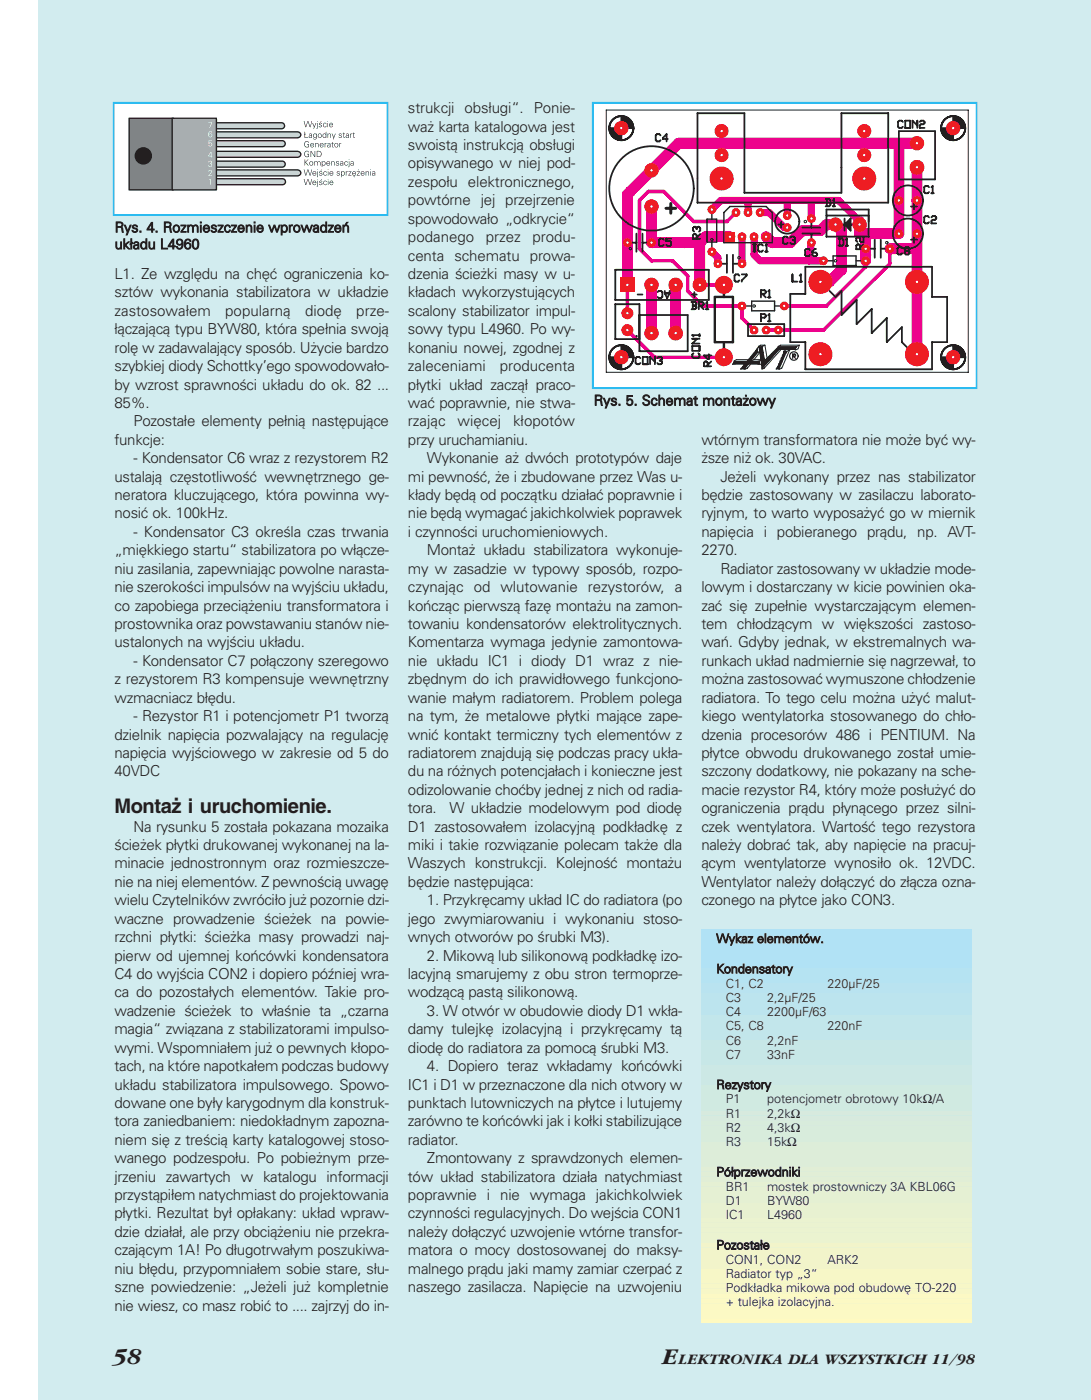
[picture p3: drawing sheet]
<svg xmlns="http://www.w3.org/2000/svg" width="230mm" height="295mm" viewBox="0 0 230 295" stroke-linecap="round" stroke-linejoin="round" font-family="sans-serif">
<defs><g id="words">
<g font-size="4.9" fill="#231f20">
<text x="24.1" y="287.3">58</text>
<text x="139.6" y="287.3">E</text>
</g>
<text font-size="4.2" fill="#231f20" x="24.1" y="171.3">Montaż i uruchomienie.</text>
<g font-size="3.2" fill="#231f20">
<text x="85.9" y="23.8">strukcji obsługi“. Ponie−</text>
<text x="85.9" y="27.7">waż karta katalogowa jest</text>
<text x="85.9" y="31.6">swoistą instrukcją obsługi</text>
<text x="85.9" y="35.5">opisywanego w niej pod−</text>
<text x="85.9" y="39.4">zespołu elektronicznego,</text>
<text x="85.9" y="43.3">powtórne jej przejrzenie</text>
<text x="85.9" y="47.1">spowodowało „odkrycie“</text>
<text x="85.9" y="51">podanego</text>
<text x="102.3" y="51">przez</text>
<text x="112.1" y="51">produ−</text>
<text x="24.1" y="58.8">L1. Ze względu na chęć ograniczenia ko−</text>
<text x="85.9" y="54.9">centa schematu prowa−</text>
<text x="85.9" y="58.8">dzenia ścieżki masy w u−</text>
<text x="24.1" y="62.7">sztów wykonania stabilizatora w układzie</text>
<text x="85.9" y="62.7">kładach wykorzystujących</text>
<text x="24.1" y="66.5">zastosowałem</text>
<text x="24.1" y="70.4">łączającą typu BYW80, która spełnia swoją</text>
<text x="47.4" y="66.5">popularną</text>
<text x="64.2" y="66.5">diodę</text>
<text x="75" y="66.5">prze−</text>
<text x="85.9" y="66.5">scalony stabilizator impul−</text>
<text x="85.9" y="70.4">sowy typu L4960. Po wy−</text>
<text x="24.1" y="74.3">rolę w zadawalający sposób. Użycie bardzo</text>
<text x="85.9" y="74.3">konaniu nowej, zgodnej z</text>
<text x="24.1" y="78.2">szybkiej diody Schottky’ego spowodowało−</text>
<text x="24.1" y="82.1">by wzrost sprawności układu do ok. 82 ...</text>
<text x="85.9" y="78.2">zaleceniami</text>
<text x="85.9" y="82.1">płytki układ zaczął praco−</text>
<text x="105.2" y="78.2">producenta</text>
<text x="24.1" y="85.9">85%.</text>
<text x="28.1" y="89.8">Pozostałe elementy pełnią następujące</text>
<text x="85.9" y="85.9">wać poprawnie, nie stwa−</text>
<text x="85.9" y="89.8">rzając</text>
<text x="96.3" y="89.8">więcej</text>
<text x="108" y="89.8">kłopotów</text>
<text x="24.1" y="93.7">funkcje:</text>
<text x="85.9" y="93.7">przy uruchamianiu.</text>
<text x="147.6" y="93.7">wtórnym transformatora nie może być wy−</text>
<text x="24.1" y="101.5">ustalają częstotliwość wewnętrznego ge−</text>
<text x="28.1" y="97.6">− Kondensator C6 wraz z rezystorem R2</text>
<text x="85.9" y="101.5">mi pewność, że i zbudowane przez Was u−</text>
<text x="89.9" y="97.6">Wykonanie aż dwóch prototypów daje</text>
<text x="147.6" y="97.6">ższe niż ok. 30VAC.</text>
<text x="151.6" y="101.5">Jeżeli wykonany przez nas stabilizator</text>
<text x="24.1" y="105.3">neratora kluczującego, która powinna wy−</text>
<text x="85.9" y="105.3">kłady będą od początku działać poprawnie i</text>
<text x="147.6" y="105.3">będzie zastosowany w zasilaczu laborato−</text>
<text x="24.1" y="109.2">nosić ok. 100kHz.</text>
<text x="28.1" y="113.1">− Kondensator C3 określa czas trwania</text>
<text x="85.9" y="109.2">nie będą wymagać jakichkolwiek poprawek</text>
<text x="85.9" y="113.1">i czynności uruchomieniowych.</text>
<text x="147.6" y="109.2">ryjnym, to warto wyposażyć go w miernik</text>
<text x="147.6" y="113.1">napięcia i pobieranego prądu, np. AVT−</text>
<text x="24.1" y="117">„miękkiego startu“ stabilizatora po włącze−</text>
<text x="89.9" y="117">Montaż układu stabilizatora wykonuje−</text>
<text x="147.6" y="117">2270.</text>
<text x="24.1" y="120.9">niu zasilania, zapewniając powolne narasta−</text>
<text x="24.1" y="124.7">nie szerokości impulsów na wyjściu układu,</text>
<text x="85.9" y="120.9">my w zasadzie w typowy sposób, rozpo−</text>
<text x="85.9" y="124.7">czynając od wlutowanie rezystorów, a</text>
<text x="147.6" y="124.7">lowym i dostarczany w kicie powinien oka−</text>
<text x="151.6" y="120.9">Radiator zastosowany w układzie mode−</text>
<text x="24.1" y="128.6">co zapobiega przeciążeniu transformatora i</text>
<text x="85.9" y="128.6">kończąc pierwszą fazę montażu na zamon−</text>
<text x="147.6" y="128.6">zać się zupełnie wystarczającym elemen−</text>
<text x="24.1" y="132.5">prostownika oraz powstawaniu stanów nie−</text>
<text x="24.1" y="136.4">ustalonych na wyjściu układu.</text>
<text x="85.9" y="132.5">towaniu kondensatorów elektrolitycznych.</text>
<text x="85.9" y="136.4">Komentarza wymaga jedynie zamontowa−</text>
<text x="147.6" y="132.5">tem chłodzącym w większości zastoso−</text>
<text x="147.6" y="136.4">wań. Gdyby jednak, w ekstremalnych wa−</text>
<text x="28.1" y="140.3">− Kondensator C7 połączony szeregowo</text>
<text x="85.9" y="140.3">nie układu IC1 i diody D1 wraz z nie−</text>
<text x="147.6" y="140.3">runkach układ nadmiernie się nagrzewał, to</text>
<text x="24.1" y="144.1">z rezystorem R3 kompensuje wewnętrzny</text>
<text x="24.1" y="148">wzmacniacz błędu.</text>
<text x="85.9" y="144.1">zbędnym do ich prawidłowego funkcjono−</text>
<text x="85.9" y="148">wanie małym radiatorem. Problem polega</text>
<text x="147.6" y="144.1">można zastosować wymuszone chłodzenie</text>
<text x="147.6" y="148">radiatora. To tego celu można użyć malut−</text>
<text x="24.1" y="155.8">dzielnik napięcia pozwalający na regulację</text>
<text x="28.1" y="151.9">− Rezystor R1 i potencjometr P1 tworzą</text>
<text x="85.9" y="151.9">na tym, że metalowe płytki mające zape−</text>
<text x="85.9" y="155.8">wnić kontakt termiczny tych elementów z</text>
<text x="147.6" y="151.9">kiego wentylatorka stosowanego do chło−</text>
<text x="147.6" y="155.8">dzenia procesorów 486 i PENTIUM. Na</text>
<text x="24.1" y="159.7">napięcia wyjściowego w zakresie od 5 do</text>
<text x="85.9" y="159.7">radiatorem znajdują się podczas pracy ukła−</text>
<text x="147.6" y="159.7">płytce obwodu drukowanego został umie−</text>
<text x="24.1" y="163.5">40VDC</text>
<text x="85.9" y="163.5">du na różnych potencjałach i konieczne jest</text>
<text x="85.9" y="167.4">odizolowanie choćby jednej z nich od radia−</text>
<text x="147.6" y="163.5">szczony dodatkowy, nie pokazany na sche−</text>
<text x="147.6" y="167.4">macie rezystor R4, który może posłużyć do</text>
<text x="85.9" y="171.3">tora.</text>
<text x="94.6" y="171.3">W układzie modelowym pod diodę</text>
<text x="147.6" y="171.3">ograniczenia prądu płynącego przez silni−</text>
<text x="24.1" y="179.1">ścieżek płytki drukowanej wykonanej na la−</text>
<text x="28.1" y="175.2">Na rysunku 5 została pokazana mozaika</text>
<text x="85.9" y="175.2">D1 zastosowałem izolacyjną podkładkę z</text>
<text x="85.9" y="179.1">miki i takie rozwiązanie polecam także dla</text>
<text x="147.6" y="175.2">czek wentylatora. Wartość tego rezystora</text>
<text x="147.6" y="179.1">należy dobrać tak, aby napięcie na pracuj−</text>
<text x="24.1" y="183">minacie jednostronnym oraz rozmieszcze−</text>
<text x="85.9" y="182.9">Waszych konstrukcji. Kolejność montażu</text>
<text x="147.6" y="182.9">ącym wentylatorze wynosiło ok. 12VDC.</text>
<text x="24.1" y="186.8">nie na niej elementów. Z pewnością uwagę</text>
<text x="24.1" y="190.7">wielu Czytelników zwróciło już pozornie dzi−</text>
<text x="85.9" y="186.8">będzie następująca:</text>
<text x="89.9" y="190.7">1. Przykręcamy układ IC do radiatora (po</text>
<text x="147.6" y="186.8">Wentylator należy dołączyć do złącza ozna−</text>
<text x="147.6" y="190.7">czonego na płytce jako CON3.</text>
<text x="24.1" y="194.6">waczne prowadzenie ścieżek na powie−</text>
<text x="85.9" y="194.6">jego zwymiarowaniu i wykonaniu stoso−</text>
<text x="24.1" y="198.5">rzchni płytki: ścieżka masy prowadzi naj−</text>
<text x="24.1" y="202.4">pierw od ujemnej końcówki kondensatora</text>
<text x="85.9" y="198.5">wnych otworów po śrubki M3).</text>
<text x="89.9" y="202.4">2. Mikową lub silikonową podkładkę izo−</text>
<text x="24.1" y="206.2">C4 do wyjścia CON2 i dopiero później wra−</text>
<text x="85.9" y="206.2">lacyjną smarujemy z obu stron termoprze−</text>
<text x="24.1" y="210.1">ca do pozostałych elementów. Takie pro−</text>
<text x="24.1" y="214">wadzenie ścieżek to właśnie ta „czarna</text>
<text x="85.9" y="210.1">wodzącą pastą silikonową.</text>
<text x="89.9" y="214">3. W otwór w obudowie diody D1 wkła−</text>
<text x="24.1" y="217.9">magia“ związana z stabilizatorami impulso−</text>
<text x="24.1" y="221.8">wymi. Wspomniałem już o pewnych kłopo−</text>
<text x="85.9" y="217.9">damy tulejkę izolacyjną i przykręcamy tą</text>
<text x="85.9" y="221.8">diodę do radiatora za pomocą śrubki M3.</text>
<text x="24.1" y="225.6">tach, na które napotkałem podczas budowy</text>
<text x="89.9" y="225.6">4. Dopiero teraz wkładamy końcówki</text>
<text x="24.1" y="229.5">układu stabilizatora impulsowego. Spowo−</text>
<text x="24.1" y="233.4">dowane one były karygodnym dla konstruk−</text>
<text x="85.9" y="229.5">IC1 i D1 w przeznaczone dla nich otwory w</text>
<text x="85.9" y="233.4">punktach lutowniczych na płytce i lutujemy</text>
<text x="24.1" y="237.3">tora zaniedbaniem: niedokładnym zapozna−</text>
<text x="85.9" y="237.3">zarówno te końcówki jak i kołki stabilizujące</text>
<text x="24.1" y="241.2">niem się z treścią karty katalogowej stoso−</text>
<text x="24.1" y="245">wanego podzespołu. Po pobieżnym prze−</text>
<text x="85.9" y="241.2">radiator.</text>
<text x="89.9" y="245">Zmontowany z sprawdzonych elemen−</text>
<text x="24.1" y="248.9">jrzeniu zawartych w katalogu informacji</text>
<text x="85.9" y="248.9">tów układ stabilizatora działa natychmiast</text>
<text x="24.1" y="252.8">przystąpiłem natychmiast do projektowania</text>
<text x="24.1" y="256.7">płytki. Rezultat był opłakany: układ wpraw−</text>
<text x="85.9" y="252.8">poprawnie i nie wymaga jakichkolwiek</text>
<text x="85.9" y="256.7">czynności regulacyjnych. Do wejścia CON1</text>
<text x="24.1" y="260.6">dzie działał, ale przy obciążeniu nie przekra−</text>
<text x="85.9" y="260.6">należy dołączyć uzwojenie wtórne transfor−</text>
<text x="24.1" y="264.4">czającym 1A! Po długotrwałym poszukiwa−</text>
<text x="24.1" y="268.3">niu błędu, przypomniałem sobie stare, słu−</text>
<text x="85.9" y="264.4">matora o mocy dostosowanej do maksy−</text>
<text x="85.9" y="268.3">malnego prądu jaki mamy zamiar czerpać z</text>
<text x="24.1" y="272.2">szne powiedzenie: „Jeżeli już kompletnie</text>
<text x="85.9" y="272.2">naszego zasilacza. Napięcie na uzwojeniu</text>
<text x="24.1" y="276.1">nie wiesz, co masz robić to .... zajrzyj do in−</text>
<text x="143" y="287.3">LEKTRONIKA DLA WSZYSTKICH 11/98</text>
</g>
<g font-size="3" fill="#231f20">
<text x="24.2" y="52.5">układu L4960</text>
<text x="24.2" y="48.9">Rys. 4. Rozmieszczenie wprowadzeń</text>
<text x="125" y="85.4">Rys. 5. Schemat montażowy</text>
</g>
<g font-size="2.6" fill="#231f20">
<text x="150.8" y="198.6">Wykaz elementów.</text>
<text x="150.8" y="205">Kondensatory</text>
<text x="152.8" y="208.1">C1, C2</text>
<text x="174.2" y="208.1">220µF/25</text>
<text x="152.8" y="211.1">C3</text>
<text x="152.8" y="214.1">C4</text>
<text x="161.5" y="211.1">2,2µF/25</text>
<text x="161.5" y="214.1">2200µF/63</text>
<text x="152.8" y="217">C5, C8</text>
<text x="152.8" y="220">C6</text>
<text x="161.5" y="220">2,2nF</text>
<text x="174.2" y="217">220nF</text>
<text x="152.8" y="223">C7</text>
<text x="161.5" y="223">33nF</text>
<text x="150.8" y="229.4">Rezystory</text>
<text x="152.8" y="232.4">P1</text>
<text x="161.5" y="232.4">potencjometr obrotowy 10kΩ/A</text>
<text x="152.8" y="235.4">R1</text>
<text x="152.8" y="238.4">R2</text>
<text x="161.5" y="235.4">2,2kΩ</text>
<text x="161.5" y="238.4">4,3kΩ</text>
<text x="152.8" y="241.4">R3</text>
<text x="161.5" y="241.4">15kΩ</text>
<text x="150.8" y="247.8">Półprzewodniki</text>
<text x="152.8" y="250.8">BR1</text>
<text x="161.5" y="250.8">mostek prostowniczy 3A KBL06G</text>
<text x="152.8" y="253.8">D1</text>
<text x="152.8" y="256.8">IC1</text>
<text x="161.5" y="256.8">L4960</text>
<text x="161.5" y="253.8">BYW80</text>
<text x="150.8" y="263.2">Pozostałe</text>
<text x="152.8" y="266.2">CON1, CON2</text>
<text x="152.8" y="269.2">Radiator typ „3“</text>
<text x="174.2" y="266.2">ARK2</text>
<text x="152.8" y="272.2">Podkładka mikowa pod obudowę TO−220</text>
<text x="152.8" y="275.2">+ tulejka izolacyjna.</text>
</g>
</g></defs>
<path d="M8.1 -.1h221.6v295.1h-221.6z" fill-rule="evenodd" fill="#d2ecef"/>
<path d="M24.1 21.8h57.3v23.3h-57.3z" fill-rule="evenodd" fill="#fff"/>
<g fill="#d1d2d4" stroke="#231f20" stroke-width=".29">
<path d="M45 26l.5-.1h13.8a.63 .63 0 0 1 .6 .6 .63 .63 0 0 1-.6 .6h-13.8a.63 .63 0 0 1-.6-.4 .63 .63 0 0 1 .1-.7z" fill-rule="evenodd"/>
<path d="M45.1 29.8l.5-.2h13.8a.63 .63 0 0 1 .6 .7 .63 .63 0 0 1-.6 .6h-13.8a.63 .63 0 0 1-.6-.4 .63 .63 0 0 1 .1-.7z" fill-rule="evenodd"/>
<path d="M45.1 34.1l.5-.2h13.8a.63 .63 0 0 1 .6 .7 .63 .63 0 0 1-.6 .6h-13.8a.63 .63 0 0 1-.6-.4 .63 .63 0 0 1 .1-.7z" fill-rule="evenodd"/>
<path d="M45.2 37.8l.4-.1h13.9a.63 .63 0 0 1 .6 .6 .63 .63 0 0 1-.6 .6h-13.9a.63 .63 0 0 1-.5-.4 .63 .63 0 0 1 .1-.7z" fill-rule="evenodd"/>
<path d="M45.2 36l.5-.2h16.9a.64 .64 0 0 1 .7 .6 .64 .64 0 0 1-.7 .7h-16.9a.63 .63 0 0 1-.7-.4 .63 .63 0 0 1 .2-.7z" fill-rule="evenodd"/>
<path d="M45.2 32.1l.5-.2h16.9a.64 .64 0 0 1 .7 .6 .64 .64 0 0 1-.7 .6h-16.9a.63 .63 0 0 1-.7-.3 .63 .63 0 0 1 .2-.7z" fill-rule="evenodd"/>
<path d="M45.2 28l.5-.2h16.9a.64 .64 0 0 1 .7 .6 .64 .64 0 0 1-.7 .6h-16.9a.63 .63 0 0 1-.7-.3 .63 .63 0 0 1 .2-.7z" fill-rule="evenodd"/>
</g>
<path d="M27.2 24.9h9.3v15.1h-9.3z" fill-rule="evenodd" fill="#808285" stroke="#231f20" stroke-width=".29"/>
<path d="M36.2 24.9h9.4v15.1h-9.4z" fill-rule="evenodd" fill="#a8a9ad" stroke="#231f20" stroke-width=".29"/>
<circle cx="30.2" cy="32.8" r="1.69" fill="#231f20" stroke="#231f20" stroke-width=".29"/>
<g fill="#231f20">
<path d="M63.9 37.7h.2l.3 1.2 .4-1.2h.1l.4 1.2 .4-1.2-.3 1.3h-.2l-.4-1.2-.4 1.2h-.1z" fill-rule="evenodd"/>
<path d="M66 38.3l.3-.1 .2 .3h-.6zM66 38.1a.46 .46 0 0 0-.2 .6 .46 .46 0 0 0 .7 .2l.1-.2-.4 .2-.3-.2v-.1h.7l-.2-.5z" fill-rule="evenodd"/>
<path d="M66.8 37.7l.1 .1zM66.8 38.1v1l-.1 .2 .2-.2v-1z" fill-rule="evenodd"/>
<path d="M67.2 38.2v.2l.6 .3-.3 .2-.3-.2v.2l.5 .1 .2-.3-.1-.1-.5-.3 .2-.1 .4 .1-.1-.1-.3-.1zM67.6 37.7l-.1 .3 .3-.3z" fill-rule="evenodd"/>
<path d="M68.3 38.1a.35 .35 0 0 1 .5 .3 .34 .34 0 0 0-.4-.2 .34 .34 0 0 0-.2 .5 .34 .34 0 0 0 .4 .2l.2-.2a.34 .34 0 0 1-.5 .3 .54 .54 0 0 1 0-.9z" fill-rule="evenodd"/>
<path d="M69 37.7l.1 .1zM69 38.1v.9h.1v-.9z" fill-rule="evenodd"/>
<path d="M69.5 38.3l.4-.1 .2 .3h-.6zM69.6 38.1a.46 .46 0 0 0-.2 .6 .46 .46 0 0 0 .7 .2l.1-.2-.4 .2-.3-.2v-.1h.7l-.2-.5z" fill-rule="evenodd"/>
<path d="M63.9 35.7h.2l.3 1.2 .4-1.2h.1l.4 1.2 .4-1.2-.3 1.3h-.2l-.4-1.2-.4 1.2h-.1z" fill-rule="evenodd"/>
<path d="M66 36.3l.3-.1 .2 .3h-.6zM66 36.1a.46 .46 0 0 0-.2 .7 .46 .46 0 0 0 .7 .1l.1-.2-.4 .2-.3-.2v-.1h.7l-.2-.5z" fill-rule="evenodd"/>
<path d="M66.8 35.7l.1 .1zM66.8 36.1v1l-.1 .2 .2-.2v-1z" fill-rule="evenodd"/>
<path d="M67.2 36.2v.2l.6 .3-.3 .2-.3-.2v.2l.5 .1 .2-.3-.1-.1-.5-.3 .2-.1 .4 .1-.1-.1-.3-.1zM67.6 35.7l-.1 .3 .3-.3z" fill-rule="evenodd"/>
<path d="M68.3 36.1a.35 .35 0 0 1 .5 .3 .34 .34 0 0 0-.4-.2 .34 .34 0 0 0-.2 .5 .34 .34 0 0 0 .4 .2l.2-.2a.34 .34 0 0 1-.5 .3 .54 .54 0 0 1 0-.9z" fill-rule="evenodd"/>
<path d="M69 35.7l.1 .1zM69 36.1v.9h.1v-.9z" fill-rule="evenodd"/>
<path d="M69.5 36.3l.4-.1 .2 .3h-.6zM69.6 36.1a.46 .46 0 0 0-.2 .7 .46 .46 0 0 0 .7 .1l.1-.2-.4 .2-.3-.2v-.1h.7l-.2-.5z" fill-rule="evenodd"/>
<path d="M70.9 36.2l.3-.1 .3 .1v.1l-.3-.1-.2 .1 .5 .3 .1 .1-.2 .3-.5-.1-.1-.2 .4 .2 .2-.2-.5-.3z" fill-rule="evenodd"/>
<path d="M71.8 36.1v1.2h.1v-.5l.1 .2a.44 .44 0 0 0 .6-.5 .44 .44 0 0 0-.6-.4l-.1 .1zM72 36.2a.34 .34 0 0 1 .5 .3 .34 .34 0 0 1-.5 .4l-.1-.4z" fill-rule="evenodd"/>
<path d="M72.8 36.1l.1 .1 .3-.1-.3 .2v.7h-.1z" fill-rule="evenodd"/>
<path d="M73.3 36.1h.7l-.5 .8 .5 .1h-.7l.5-.8z" fill-rule="evenodd"/>
<path d="M74.3 36.3l.4-.1 .1 .3h-.5zM74.3 36.1a.5 .5 0 0 0-.2 .5 .5 .5 0 0 0 .5 .4l-.1 .3h.3l-.2-.2 .3-.4-.3 .2-.4-.3h.7v-.3l-.1-.2z" fill-rule="evenodd"/>
<path d="M75.1 36.1l.5 .1-.5 .8h.7l-.6-.1 .6-.8zM75.4 35.7l.1 .1z" fill-rule="evenodd"/>
<path d="M76.1 36.3l.4-.1 .1 .3h-.6zM76.1 36.1a.46 .46 0 0 0-.1 .7 .46 .46 0 0 0 .6 .1l.1-.2-.4 .2-.2-.2-.1-.1h.7l-.1-.5z" fill-rule="evenodd"/>
<path d="M77 36.1l.1 .1a.32 .32 0 0 1 .5 0l.1 .8h-.1l-.1-.8h-.2l-.2 .1v.7h-.1z" fill-rule="evenodd"/>
<path d="M78 35.7l.1 .1zM78 36.1v.9h.1v-.9z" fill-rule="evenodd"/>
<path d="M78.4 36.2l-.1 .1 .4-.1 .2 .2-.4 .1-.2 .2a.31 .31 0 0 0 .2 .3 .31 .31 0 0 0 .4-.1l.1 .1-.1-.8-.2-.1zM78.5 36.6l.4-.1-.1 .4h-.2l-.2-.2z" fill-rule="evenodd"/>
<path d="M64.1 33.6h.1v.6l.8-.6-.6 .6 .6 .7-.8-.7v.7h-.1z" fill-rule="evenodd"/>
<path d="M65.1 34.5a.45 .45 0 0 0 .9 0 .45 .45 0 0 0-.9 0zM65.2 34.4a.35 .35 0 0 1 .7 0 .35 .35 0 0 1-.7 0z" fill-rule="evenodd"/>
<path d="M66.1 34l.2 .1 .3-.1 .2 .2 .2-.2h.3l.2 .9h-.1l-.1-.7-.2-.2-.2 .2v.7l-.2-.8-.2-.1-.2 .2-.1 .7z" fill-rule="evenodd"/>
<path d="M67.7 34v1.2h.1v-.5l.2 .2a.44 .44 0 0 0 .5-.5 .44 .44 0 0 0-.5-.4l-.2 .1zM68 34.1a.34 .34 0 0 1 .4 .3 .34 .34 0 0 1-.4 .4l-.2-.4z" fill-rule="evenodd"/>
<path d="M68.9 34.2l.3-.1 .2 .3h-.6zM68.9 34a.46 .46 0 0 0-.1 .6 .46 .46 0 0 0 .6 .2l.1-.2-.4 .2-.3-.2v-.1h.7l-.2-.5z" fill-rule="evenodd"/>
<path d="M69.7 34l.2 .1a.32 .32 0 0 1 .5 0l.1 .8h-.2v-.8l-.2-.1-.2 .2v.7h-.2z" fill-rule="evenodd"/>
<path d="M70.8 34.1l.2-.1 .3 .1 .1 .1-.4-.2-.2 .2 .5 .2 .1 .2-.2 .3-.4-.1-.1-.2 .3 .2 .3-.2-.5-.3z" fill-rule="evenodd"/>
<path d="M71.7 34l-.1 .2 .3-.2 .3 .3-.5 .1-.1 .2a.31 .31 0 0 0 .2 .3 .31 .31 0 0 0 .4-.2l.1 .2-.1-.8-.2-.1zM71.8 34.5l.4-.1-.1 .3-.2 .1-.2-.2z" fill-rule="evenodd"/>
<path d="M72.7 34a.35 .35 0 0 1 .5 .3 .34 .34 0 0 0-.4-.2 .34 .34 0 0 0-.2 .5 .34 .34 0 0 0 .4 .2l.2-.2a.34 .34 0 0 1-.5 .3 .54 .54 0 0 1 0-.9z" fill-rule="evenodd"/>
<path d="M73.4 33.6l.1 .1zM73.4 34v1l-.1 .2 .2-.2v-1z" fill-rule="evenodd"/>
<path d="M73.9 34l-.1 .2 .3-.2 .2 .3-.4 .1-.1 .2a.31 .31 0 0 0 .2 .3 .31 .31 0 0 0 .3-.2l.2 .2-.1-.8-.3-.1zM73.9 34.5l.4-.1-.1 .3-.1 .1-.2-.2z" fill-rule="evenodd"/>
<path d="M64.2 32a.49 .49 0 0 1 .4-.2 .49 .49 0 0 1 .4 .3l-.4-.2a.57 .57 0 0 0-.4 .7 .57 .57 0 0 0 .7 .3v-.4l-.3-.1h.5v.6a.69 .69 0 0 1-.9-.1 .69 .69 0 0 1 0-.9z" fill-rule="evenodd"/>
<path d="M65.4 31.8h.1l.7 1.1v-1.1h.1v1.3h-.1l-.7-1.1v1.1h-.1z" fill-rule="evenodd"/>
<path d="M66.7 31.8v1.3a.71 .71 0 0 0 1-.7 .71 .71 0 0 0-1-.6zM66.8 31.9a.57 .57 0 0 1 .8 .5 .57 .57 0 0 1-.8 .6z" fill-rule="evenodd"/>
<path d="M64.2 30a.49 .49 0 0 1 .4-.3 .49 .49 0 0 1 .4 .4l-.4-.3a.57 .57 0 0 0-.4 .7 .57 .57 0 0 0 .7 .4v-.4l-.3-.1h.5v.6a.69 .69 0 0 1-.9-.1 .69 .69 0 0 1 0-.9z" fill-rule="evenodd"/>
<path d="M65.5 30.3l.4-.1 .1 .3h-.6zM65.5 30.2a.46 .46 0 0 0-.1 .6 .46 .46 0 0 0 .6 .1l.1-.2-.4 .3-.2-.2-.1-.2h.7l-.1-.4z" fill-rule="evenodd"/>
<path d="M66.3 30.1l.2 .2a.32 .32 0 0 1 .5 0l.1 .7h-.1l-.1-.7-.2-.1-.2 .2v.6h-.1z" fill-rule="evenodd"/>
<path d="M67.5 30.3l.3-.1 .2 .3h-.6zM67.5 30.2a.46 .46 0 0 0-.1 .6 .46 .46 0 0 0 .6 .1l.1-.2-.4 .3-.3-.2v-.2h.7l-.1-.4z" fill-rule="evenodd"/>
<path d="M68.3 30.1l.2 .2 .3-.2-.3 .2v.7h-.1z" fill-rule="evenodd"/>
<path d="M69 30.2l-.1 .2 .4-.2 .2 .3h-.4l-.2 .3a.31 .31 0 0 0 .2 .3 .31 .31 0 0 0 .4-.2l.1 .1-.1-.8-.2-.1zM69.1 30.6h.4l-.1 .3-.2 .1-.2-.2z" fill-rule="evenodd"/>
<path d="M69.9 29.9l.3 .2-.2 .1v.6l.3 .2-.4-.1v-.7h-.2z" fill-rule="evenodd"/>
<path d="M70.4 30.6a.45 .45 0 0 0 .9 0 .45 .45 0 0 0-.9 0zM70.5 30.6a.35 .35 0 0 1 .7 0 .35 .35 0 0 1-.7 0z" fill-rule="evenodd"/>
<path d="M71.4 30.1l.1 .2 .4-.2-.3 .2-.1 .7h-.1z" fill-rule="evenodd"/>
<path d="M64.1 27.7h.1v.5l.2-.1-.2 .2v.6h.7v.1h-.8v-.6h-.1l.1-.1z" fill-rule="evenodd"/>
<path d="M65.1 28.2l-.1 .2 .4-.2 .2 .3h-.4l-.2 .3a.31 .31 0 0 0 .2 .3 .31 .31 0 0 0 .4-.2l.1 .1-.1-.8-.2-.1zM65.2 28.7l.4-.1-.1 .3-.2 .1-.2-.2z" fill-rule="evenodd"/>
<path d="M66 28.2l-.1 .2a.43 .43 0 0 0 .1 .5 .43 .43 0 0 0 .5 .1l.1-.1a.35 .35 0 0 1-.2 .4 .35 .35 0 0 1-.5-.2l.4 .3 .2-.1 .2-.3v-.9l-.1 .2-.3-.2zM66 28.6a.32 .32 0 0 1 .6 0 .32 .32 0 0 1-.6 0z" fill-rule="evenodd"/>
<path d="M66.9 28.6a.45 .45 0 0 0 .9 0 .45 .45 0 0 0-.9 0zM67 28.6a.35 .35 0 0 1 .7 0 .35 .35 0 0 1-.7 0z" fill-rule="evenodd"/>
<path d="M68 28.3l-.1 .3 .2 .4 .2 .1 .3-.2 .1 .1v-1.3h-.1v.6l-.3-.2zM68.1 28.3a.34 .34 0 0 1 .5 .3 .34 .34 0 0 1-.5 .3l-.1-.3z" fill-rule="evenodd"/>
<path d="M68.9 28.1l.2 .2a.32 .32 0 0 1 .5 0l.1 .7h-.1l-.1-.7-.2-.1-.2 .2v.6h-.1z" fill-rule="evenodd"/>
<path d="M69.8 28.1h.2l.3 .8 .4-.8-.5 1.3h-.1l.1-.4z" fill-rule="evenodd"/>
<path d="M71.3 28.2l.3-.1 .3 .1 .1 .2-.4-.2-.2 .1 .5 .3 .1 .2-.2 .2h-.5v-.2l.3 .2 .3-.2-.5-.3z" fill-rule="evenodd"/>
<path d="M72.3 28l.3 .1-.2 .1v.6l.2 .3-.3-.2v-.7h-.2z" fill-rule="evenodd"/>
<path d="M72.9 28.2l-.1 .2 .3-.2 .2 .3h-.4l-.1 .3a.31 .31 0 0 0 .2 .3 .31 .31 0 0 0 .3-.2l.2 .1-.1-.8-.3-.1zM72.9 28.7l.4-.1v.3l-.2 .1-.2-.2z" fill-rule="evenodd"/>
<path d="M73.7 28.1l.1 .2 .3-.2-.2 .3-.1 .6h-.1z" fill-rule="evenodd"/>
<path d="M74.4 28l.3 .1-.2 .1v.6l.2 .3-.3-.2v-.7h-.2z" fill-rule="evenodd"/>
<path d="M63.9 25.5h.2l.3 1.2 .4-1.2h.1l.4 1.2 .4-1.2-.3 1.3h-.2l-.4-1.2-.4 1.2h-.1z" fill-rule="evenodd"/>
<path d="M65.7 25.9h.2l.3 .7 .4-.7-.5 1.2h-.1l.1-.3z" fill-rule="evenodd"/>
<path d="M66.7 25.5l.2 .1zM66.8 25.9v1l-.2 .2 .3-.2v-1z" fill-rule="evenodd"/>
<path d="M67.2 26v.2l.5 .3-.3 .2-.3-.2 .1 .2 .4 .1 .2-.3-.1-.1-.5-.3 .2-.1 .4 .1-.1-.1-.3-.1zM67.6 25.5l-.2 .3 .3-.3z" fill-rule="evenodd"/>
<path d="M68.2 25.9a.35 .35 0 0 1 .5 .3 .34 .34 0 0 0-.4-.2 .34 .34 0 0 0-.2 .5 .34 .34 0 0 0 .4 .2l.2-.2a.34 .34 0 0 1-.5 .3 .54 .54 0 0 1 0-.9z" fill-rule="evenodd"/>
<path d="M68.9 25.5l.2 .1zM68.9 25.9v.9h.2v-.9z" fill-rule="evenodd"/>
<path d="M69.5 26.1l.3-.1 .2 .3h-.6zM69.5 25.9a.46 .46 0 0 0-.1 .7 .46 .46 0 0 0 .6 .1l.1-.2-.4 .2-.3-.2v-.1h.7l-.2-.5z" fill-rule="evenodd"/>
</g>
<g fill="#fff">
<path d="M44 37.9l.4-.2v1.2h-.1v-1.1l-.3 .2z" fill-rule="evenodd"/>
<path d="M43.9 36a.39 .39 0 0 1 .4-.2 .39 .39 0 0 1 .3 .3l-.6 .9h.6v.1h-.7l.6-1-.2-.2-.4 .2z" fill-rule="evenodd"/>
<path d="M43.9 34l.2-.1a.38 .38 0 0 1 .4 0 .38 .38 0 0 1 .1 .4l-.2 .2 .3 .3a.42 .42 0 0 1-.5 .4 .42 .42 0 0 1-.4-.4l.4 .3 .3-.3-.3-.3 .3-.2v-.2l-.3-.1-.4 .2z" fill-rule="evenodd"/>
<path d="M44.4 32l-.6 .9h.6v.3h.1v-.3l.2-.1h-.2v-.8zM44.4 32.1v.7h-.4z" fill-rule="evenodd"/>
<path d="M43.9 29.6h.7v.1h-.6v.4a.36 .36 0 0 1 .6 .1 .41 .41 0 0 1-.2 .6 .41 .41 0 0 1-.5-.3l.4 .3 .3-.4-.3-.3-.4 .2z" fill-rule="evenodd"/>
<path d="M44.1 27.7a.76 .76 0 0 0 .2 1.2 .41 .41 0 0 0 .4-.5 .41 .41 0 0 0-.6-.3l-.1 .2 .1-.5 .6 .2-.2-.3zM44 28.5a.3 .3 0 0 1 .6 0 .3 .3 0 0 1-.6 0z" fill-rule="evenodd"/>
<path d="M43.9 25.7h.7l-.4 1.3h-.2l.5-1.1h-.6z" fill-rule="evenodd"/>
</g>
<path d="M23.9 21.6h57.7v23.7h-57.7z" fill="none" stroke="#00aeef" stroke-width=".35"/>
<path d="M125 21.8h80.4v59.8h-80.4z" fill-rule="evenodd" fill="#fff"/>
<path d="M154.9 44.8l-1.9 1.9h-7l-6.3-6.4h-3.2l-1.9 1.9v10.2l2.5 2.5h4.5l3.2 3.2v3.2l3.1 3.2h8.3v2.5l2.5 2.5M182.2 54.9v1.3l-8.2 8.3h-8.9M187.3 52.4v3.2l-14 13.9h-12M132.1 69.5l5.7 5.8h14.6M132.1 60v5.7M147.3 60h5.1" fill="none" stroke="#ed028c" stroke-width=".76"/>
<path d="M189.2 30.2v19h-8.2v-2.5M193 30.2h-50.1l-10.8 10.8v19M193 35.2v39.4M137.1 43.5v7.6h10.2M147.3 51.1v8.9M153.7 49.9h-5.1l-1.3 1.2M161.3 49.9l1.2 1.2h3.9l2.5-2.5h3.8l1.3-1.3h1.9l1.2 1.3v8.2l-2.5 2.6h-1.9M182.2 49.2v5.7M187.3 52.4h5.7M137.1 60v10.2M142.2 60v10.2" fill="none" stroke="#ed028c" stroke-width="2.3"/>
<path d="M132.1 60v5.7" fill="none" stroke="#ed028c" stroke-width=".21"/>
<path d="M149.8 53l1.3 1.3v1.3M149.8 44.1l1.9-1.9h24.8l4.5 4.5M156.2 49.9v5.7M157.5 42.2v2.6M158.7 49.9v3.8l1.3 1.2h13.3M160 44.8h1.9l3.2 3.1h.6M165.7 42.2v3.2M170.8 42.2v3.8M170.8 51.1l-.6 3.8" fill="none" stroke="#ed028c" stroke-width="1.5"/>
<g fill="none" stroke="#231f20" stroke-width=".38">
<path d="M128.3 27h5M128.4 27.4h1l.1 .4h-1l.3 .3h1l.2 .3h-1.2l.6 .4h1.3v-.3h-.7l-.5 .5h1.2v.4l-.7-.2M130.8 24.5v5M130.9 24.8h1M131 24.8v.4h1.3l.3 .3h-1.4v.2h1.6l.2 .5h-.9l-.2-.2h1.1v.7h-.7v-.2h.4M131.8 25h.4M139 28.5l-.2-.2h-.5l-.3 .2v1l.3 .3h.5l.2-.3M140.6 29.3h-1v-.3l.7-.7v1.5M146.8 37.5v-13.7h9.9v16.8h20.4v-16.8h9.9v18.9h-40.2v-5.1M189.2 27.6h7.6v10.2h-7.6zM190.1 25.7l-.3-.3h-.5l-.3 .3v1l.3 .2h.5l.3-.2M190.6 25.4h1v1.5h-1z"/>
<path d="M193.1 26.4l-1-1v1.5M193.1 25.4v1.5M193.6 25.7l.3-.3h.5l.2 .3v.2l-.2 .3h-.5l-.3 .2v.5h1M195.6 39.4l-.3-.2h-.5l-.3 .2v1.1l.3 .2h.5l.3-.2M196.1 39.4l.2-.2v1.5M198.1 27h5.1M198.2 27.4h1l.2 .4h-1l.2 .3h1l.3 .3h-1.3l.6 .4h1.3v-.3h-.6l-.5 .5h1.1v.4l-.6-.2M200.6 24.5v5M200.8 24.8h1M200.9 24.8v.4h1.3l.2 .3h-1.4v.2h1.7l.1 .5h-.9l-.1-.2h1v.7h-.6v-.2h.3M201.7 25h.3M129.5 56.8h19.7v6.4h-19.7z"/>
<path d="M132.1 51.1h1.9M134 49.2v3.8M135.2 49.2v3.8M135.2 51.1h1.9M139.7 50.5l-.2-.2h-.5l-.3 .2v1.1l.3 .2h.5l.2-.2M141.3 50.3h-1.1v.5h.8l.3 .2v.6l-.3 .2h-.5l-.3-.2M146.6 50.3v-.8l-.2-.2h-.3l-.2 .2v.8h1.5M146.6 48l-.2-.2h-.3l-.2 .2v.5l.2 .3M146.6 48v.3M146.6 48l.3-.2h.3l.2 .2v.5l-.2 .3M147.4 49.3l-.8 .8M151.1 55.6h1.9"/>
<path d="M153 53.7v3.8M154.3 53.7v3.8M154.3 55.6h1.9M155.6 58.1l-.2-.3h-.5l-.3 .3v1l.3 .2h.5l.2-.2M156.1 57.8h1.1v.3l-1.1 1v.2M158.6 53h.5M158.6 51.5h.5M158.8 51.5v1.5M160.6 51.7l-.2-.2h-.5l-.3 .2v1l.3 .3h.5l.2-.3M161.1 53h.5M161.1 51.7l.3-.2v1.5M163.8 47.3h1.3"/>
<path d="M164.4 46.7v1.2M165.8 50.1l-.2-.2h-.5l-.3 .2v1l.3 .3h.5l.2-.3M166.4 50.1l.2-.2h.5l.3 .2v.3l-.3 .2M166.8 57.8v1.5h1M166.9 50.6h.2M167.1 50.6l.3 .3v.2l-.3 .3h-.5l-.2-.3M168.3 59.3h.5M168.3 58.1l.3-.3v1.5M168.9 49.2h3.8M168.9 47.9h3.8M169.5 56.2h26.7v6.4h3.2v9.5h-3.2v5.7h-26.7v-5.7h-3.1v-10.2h3.1zM170.5 52.7l-.3-.3h-.5l-.2 .3v1l.2 .3h.5l.3-.3"/>
<path d="M170.8 46v1.9M170.8 49.2v1.9M171.8 52.4h-.3l-.5 .6v.7l.3 .3h.5l.2-.3v-.2l-.2-.3h-.8M173.8 41.9h.8l.2 .3v1l-.2 .3h-.8M174 44.1h8.9v5.8h-8.9zM174 45.4h8.9M174 41.9v1.6M175.3 43.5h.5M175.3 42.2l.3-.3v1.6M176.5 50.2h.8l.2 .3v1l-.2 .3h-.8M176.5 47.3h3.8M176.8 50.2v1.6"/>
<path d="M177.8 47.3l1.3-1.3v2.6zM177.8 46v2.6M178 51.8h.5M178 50.5l.3-.3v1.6M178.3 47.1v.6M178.5 46.8v1M178.8 46.6v1.5M181 52.5v-.8l-.2-.2h-.3l-.3 .2v.8h1.6M181.8 50v1h-.5l-.3-.3v-.5l-.2-.2h-.3l-.3 .2v.5l.3 .3M181.8 51.5l-.8 .7M182.2 52.4h1.9M184.1 50.5v3.8"/>
<path d="M185.4 52.4h1.9M185.4 50.5v3.8M189.9 52.3l-.2-.2h-.5l-.3 .2v1.1l.3 .2h.5l.2-.2M190.7 52.9l-.3 .2v.3l.3 .2h.5l.2-.2v-.3l-.2-.2M190.7 52.9l-.3-.3v-.3l.3-.2h.5l.2 .2v.3l-.2 .3M190.7 52.9h.5M191.8 43.5h1.2M191.8 50.5h1.2M192.4 42.9v1.2M192.4 49.9v1.2M195.6 45.8l-.3-.3h-.5l-.3 .3v1l.3 .3h.5l.3-.3M196.1 45.8l.2-.3h.5l.3 .3v.2l-.3 .3h-.5l-.2 .3v.5h1"/>
<path d="M196.1 40.7h.5M128.3 75.3h5M128.4 75.6h1l.1 .4h-1l.3 .4h1l.2 .3h-1.2l.6 .3h1.3v-.2h-.7l-.5 .5h1.2v.4l-.7-.3M130.8 72.7v5.1M130.9 73.1h1M131 73.1v.4h1.3l.3 .2h-1.4v.3h1.6l.2 .5h-.9l-.2-.3h1.1v.8h-.7v-.3h.4M131.8 73.2h.4M134.2 62h1M134.6 66.4h10.2v7.6h-10.2v-9.9h-5.1v7.3h5.1M134.8 75.5l-.2-.3h-.6l-.2 .3v1l.2 .2h.6l.2-.2M135.3 75.2h1v1.5h-1zM137.9 76.2l-1.1-1v1.5"/>
<path d="M137.9 75.2v1.5M138.4 75.5l.2-.3h.5l.3 .3v.2l-.3 .3M138.4 61.5l.3-.2h.5l.2 .2v1.1l-.2 .2h-.5l-.3-.2M138.9 76h.2M139.1 76l.3 .2v.3l-.3 .2h-.5l-.2-.2M139.9 61.8l.5 1 .6-1M139.9 61.8h1.1M139.9 61.3v.5M141 61.3v.5M145.6 63.6h.7l.3 .3v.2l-.3 .3M145.7 62h1M145.7 72.9h1.6v1h-1.6z"/>
<path d="M145.7 71.4h1.6M145.8 64.4h.5M145.8 63.6v1.5M146 74.4l-.3 .3v.5l.3 .2h1l.3-.2v-.5l-.3-.3M146.2 61.5v1.1M146.3 64.4l.3 .2v.3l-.3 .2h-.7M146.7 71.4l-1 1h1.6M147.1 64.4h.8l.2-.3v-.2l-.2-.3h-.8v1.5M147.3 70.4v.5M147.3 70.6h-1.6l.3 .3M147.4 64.4l.7 .7M148.6 65.1h.5"/>
<path d="M148.6 63.9l.3-.3v1.5M149 77.2v-.8l-.3-.3h-.3l-.2 .3v.8h1.5M149.2 74.6v1h-.2l-.8-.7h1.5M149.7 76.1l-.7 .8M157.5 68.3h7.6v2.5h-7.6zM159.9 73.1h.5l.4 2.8 .3 .1 2.8-2.9h3.6l-.2 .5h-3.4l-3.4 3.8zM159.9 73.5h.5M160 73.9h.5M160 74.2h.6M160.1 74.6h.5M160.1 74.9h.6M160.2 61.9h.7l.3-.3v-.2l-.3-.3h-.7v1.6"/>
<path d="M160.2 66.9h.7l.3-.2v-.3l-.3-.2h-.7v1.5M160.2 75.3h.5M160.3 75.6h.5M160.3 76h1.5M160.4 76.3h1M160.4 76.7h.7M160.4 61.9l.8 .8M160.5 77.1h.3M161.4 75.6h.7M161.7 61.4l.3-.3v1.6M161.7 66.4l.3-.2v1.5M161.7 62.7h.5"/>
<path d="M161.7 67.7h.5M161.8 75.3h.6M162.1 74.9h.6M162.5 74.6h.5M162.8 74.2h.6M163.2 73.9h.5M163.5 73.5h3.8M174.6 61.3l1.3 1.3 1.2-1.3v5.1l3.2-3.2v5.1l3.2-3.2v5.1l3.2-3.2v5.1l3.1-3.2v3.2l1.3 1.2M198.1 75.3h5.1M198.2 75.6h1l.2 .4h-1l.2 .4h1l.3 .3h-1.3l.6 .3h1.3v-.2h-.6l-.5 .5h1.1v.4l-.6-.3M200.6 72.7v5.1M200.8 73.1h1"/>
<path d="M200.9 73.1v.4h1.3l.2 .2h-1.4v.3h1.7l.1 .5h-.9l-.1-.3h1v.8h-.6v-.3h.3M201.7 73.2h.3"/>
<circle cx="130.8" cy="27" r="2.54"/>
<circle cx="137.1" cy="39.7" r="8.9"/>
<circle cx="200.6" cy="27" r="2.54"/>
<circle cx="165.7" cy="46.7" r="2.54"/>
<circle cx="191.1" cy="42.2" r="3.2"/>
<circle cx="191.1" cy="49.2" r="3.2"/>
<circle cx="130.8" cy="75.3" r="2.54"/>
<circle cx="200.6" cy="75.3" r="2.54"/>
</g>
<g fill="none" stroke="#231f20" stroke-width=".21">
<path d="M127.6 23.2h76.2v55.2h-76.2zM154.3 76.6l.1 .1M154.7 76.1l-.2 .1M156 77.6l-.1 .1h.2M156.9 77.6l-.2 .1M157.5 75.8h-2.4l-.6 .2M158 76.8l-.7 .7-.5 .3M158.7 75.8h1.4M158.7 75.8l-.5 .2M159.3 73.5l.1-.2 .1 .2M159.5 74.1v.2M159.6 76.1h.2l.1 .2"/>
<path d="M159.6 74.2l.5-.2-1.4 1.8M159.6 73.1l-.1 .1M159.9 73h-.2v.2M159.9 76.4v.3h-.3M160.1 75.9l-.2 .1M160.3 76.7l-.3 .1M160.4 73l.1 .1M160.4 77.4v.3l.2-.2M161 72.7l.5 2.6M161 72.7l-.5 .3M161 72.7h-.9l-.5 .3M163.4 77.6v.1h.1"/>
<path d="M163.8 73h.1M164.1 77.6l-.2 .1M164.3 73.7l-3.4 3.8-.5 .3M165.2 74l-.3 .2M165.2 74.3l-1.4 3.2M165.5 73.7l-.5 .3M165.5 74h.1v.2M165.7 74l.5-.3-1.6 3.8-.5 .3M167.5 73.6l-.2 .1M167.5 73h.2l-.1 .2M168.3 72.7h-4l-.5 .3M168.3 72.7l-.3 .8-.5 .2"/>
<path d="M168.3 72.7l-.5 .3"/>
<circle cx="132.7" cy="52.4" r=".26"/>
<circle cx="149.8" cy="50.5" r=".26"/>
<circle cx="155.6" cy="54.3" r=".26"/>
<circle cx="169.5" cy="46.7" r=".26"/>
<circle cx="175.9" cy="54.9" r=".26"/>
<circle cx="186.7" cy="51.1" r=".26"/>
<circle cx="134" cy="70.8" r=".13"/>
<circle cx="158.7" cy="64.5" r=".26"/>
</g>
<path d="M148.8 46.2h2.1v4.8h-2.1zM149.8 44.1v2.1M149.8 51v2M152.4 44.8l1.3-1.3h7.6l1.2 1.3v6.3h-10.1zM173.3 54.9h2.1M175.4 53.9h4.8v2h-4.8zM180.2 54.9h2M156.2 64.5h2M158.2 63.4h4.9v2.1h-4.9zM163.1 64.5h2" fill="none" stroke="#231f20" stroke-width=".3"/>
<g fill="none" stroke="#231f20" stroke-width=".63">
<path d="M140.2 43.9h2M141.2 42.9v2M154.7 76.4h4.9M154.7 76.3h2.7l1.9-2.3v.1l-1.5 1.9 .2 .3h1.6v.2h-2.1l-.8 1h-.3l.6-.7-.2-.3h-2.1zM156.8 77h.2M157.8 75.8h.1M158.3 75.2h.1M158.8 74.6h.1M163.8 77.3h.1M164.1 76.7h.1M164.4 76.1h.1M164.6 75.5h.1"/>
<path d="M164.9 74.9h.1M165.2 74.3l-1.4 3.2"/>
</g>
<path d="M150.5 62.6h3.8v9.5h-3.8zM152.4 60v2.6M152.4 72.1v3.2" fill="none" stroke="#231f20" stroke-width=".51"/>
<g fill="none" stroke="#231f20" stroke-width=".25">
<path d="M154.5 76.4l-.1 .3h.3M156.3 77.4l-.2 .3h.3M159.1 73.9l.3-.4v.5M163.6 77.4l-.1 .3h.3M165.2 74.1h.3l-.1 .3M166.9 75.1h.4l.2-.4-.2-.1h-.4v.9M167 75.1l.5 .4"/>
<circle cx="167.1" cy="75" r=".89"/>
</g>
<g fill="#ee1d23">
<path d="M130.5 58.5h3.1v3h-3.1z" fill-rule="evenodd"/>
<path d="M152.6 48.8h2.1v2.1h-2.1z" fill-rule="evenodd"/>
<circle cx="132.1" cy="69.5" r="1.26"/>
<circle cx="130.8" cy="75.3" r="1.53"/>
<circle cx="132.1" cy="66" r="1.26"/>
<circle cx="132.1" cy="51.1" r=".93"/>
<circle cx="130.8" cy="27" r="1.53"/>
<circle cx="142.2" cy="70.2" r="1.57"/>
<circle cx="137.1" cy="70.2" r="1.53"/>
<circle cx="137.1" cy="60" r="1.53"/>
<circle cx="142.2" cy="60" r="1.53"/>
<circle cx="147.3" cy="60" r="1.53"/>
<circle cx="137.1" cy="51.1" r=".93"/>
<circle cx="137.1" cy="43.5" r="1.53"/>
<circle cx="137.1" cy="35.9" r="1.53"/>
<circle cx="152.4" cy="75.3" r="1.9"/>
<circle cx="161.3" cy="69.5" r=".93"/>
<circle cx="158.7" cy="69.5" r=".93"/>
<circle cx="156.2" cy="64.5" r=".93"/>
<circle cx="152.4" cy="60" r="1.9"/>
<circle cx="160" cy="44.8" r=".93"/>
<circle cx="158.7" cy="49.9" r=".93"/>
<circle cx="149.8" cy="53" r=".93"/>
<circle cx="161.3" cy="49.9" r=".93"/>
<circle cx="156.2" cy="49.9" r=".93"/>
<circle cx="151.1" cy="55.6" r=".93"/>
<circle cx="157.5" cy="44.8" r=".93"/>
<circle cx="156.2" cy="55.6" r=".93"/>
<circle cx="154.9" cy="44.8" r=".93"/>
<circle cx="149.8" cy="44.1" r=".93"/>
<circle cx="151.9" cy="37.6" r="2.54"/>
<circle cx="151.9" cy="32.7" r="1.49"/>
<circle cx="151.9" cy="27.6" r="1.49"/>
<circle cx="172.7" cy="74.6" r="2.54"/>
<circle cx="163.8" cy="69.5" r=".93"/>
<circle cx="165.1" cy="64.5" r=".93"/>
<circle cx="172.7" cy="59.4" r="2.54"/>
<circle cx="173.3" cy="54.9" r=".93"/>
<circle cx="170.8" cy="51.1" r=".93"/>
<circle cx="165.7" cy="47.9" r=".93"/>
<circle cx="165.7" cy="45.4" r=".93"/>
<circle cx="170.8" cy="46" r=".93"/>
<circle cx="181" cy="47.3" r="1.53"/>
<circle cx="182.2" cy="54.9" r=".93"/>
<circle cx="187.3" cy="52.4" r=".93"/>
<circle cx="175.9" cy="47.3" r="1.53"/>
<circle cx="182.2" cy="52.4" r=".93"/>
<circle cx="181.9" cy="32.7" r="1.49"/>
<circle cx="181.9" cy="37.6" r="2.54"/>
<circle cx="181.9" cy="27.6" r="1.49"/>
<circle cx="193" cy="74.6" r="2.54"/>
<circle cx="193" cy="59.4" r="2.54"/>
<circle cx="193" cy="49.2" r=".93"/>
<circle cx="189.2" cy="49.2" r=".93"/>
<circle cx="193" cy="42.2" r=".93"/>
<circle cx="193" cy="35.2" r="1.57"/>
<circle cx="189.2" cy="42.2" r=".93"/>
<circle cx="193" cy="30.2" r="1.53"/>
<circle cx="200.6" cy="75.3" r="1.53"/>
<circle cx="200.6" cy="27" r="1.53"/>
</g>
<g fill="#fff">
<path d="M151.7 37.4a.26 .26 0 0 1 .4 .1 .26 .26 0 0 1-.1 .4l-.3-.2z" fill-rule="evenodd"/>
<path d="M181.7 37.4h.2l.3 .1-.2 .4-.3-.2z" fill-rule="evenodd"/>
<circle cx="132.1" cy="69.5" r=".25"/>
<circle cx="130.8" cy="75.3" r=".25"/>
<circle cx="132.1" cy="60" r=".25"/>
<circle cx="132.1" cy="66" r=".25"/>
<circle cx="132.1" cy="51.1" r=".25"/>
<circle cx="130.8" cy="27" r=".25"/>
<circle cx="142.2" cy="70.2" r=".25"/>
<circle cx="137.1" cy="70.2" r=".25"/>
<circle cx="137.1" cy="60" r=".25"/>
<circle cx="142.2" cy="60" r=".25"/>
<circle cx="147.3" cy="60" r=".25"/>
<circle cx="137.1" cy="51.1" r=".25"/>
<circle cx="137.1" cy="43.5" r=".25"/>
<circle cx="137.1" cy="35.9" r=".25"/>
<circle cx="152.4" cy="75.3" r=".25"/>
<circle cx="161.3" cy="69.5" r=".25"/>
<circle cx="158.7" cy="69.5" r=".25"/>
<circle cx="156.2" cy="64.5" r=".25"/>
<circle cx="152.4" cy="60" r=".25"/>
<circle cx="160" cy="44.8" r=".25"/>
<circle cx="158.7" cy="49.9" r=".25"/>
<circle cx="149.8" cy="53" r=".25"/>
<circle cx="161.3" cy="49.9" r=".25"/>
<circle cx="156.2" cy="49.9" r=".25"/>
<circle cx="153.7" cy="49.9" r=".25"/>
<circle cx="151.1" cy="55.6" r=".25"/>
<circle cx="157.5" cy="44.8" r=".25"/>
<circle cx="156.2" cy="55.6" r=".25"/>
<circle cx="154.9" cy="44.8" r=".25"/>
<circle cx="149.8" cy="44.1" r=".25"/>
<circle cx="151.9" cy="32.7" r=".25"/>
<circle cx="151.9" cy="27.6" r=".25"/>
<circle cx="172.7" cy="74.6" r=".25"/>
<circle cx="163.8" cy="69.5" r=".25"/>
<circle cx="165.1" cy="64.5" r=".25"/>
<circle cx="172.7" cy="59.4" r=".25"/>
<circle cx="173.3" cy="54.9" r=".25"/>
<circle cx="170.8" cy="51.1" r=".25"/>
<circle cx="165.7" cy="47.9" r=".25"/>
<circle cx="165.7" cy="45.4" r=".25"/>
<circle cx="170.8" cy="46" r=".25"/>
<circle cx="181" cy="47.3" r=".25"/>
<circle cx="182.2" cy="54.9" r=".25"/>
<circle cx="187.3" cy="52.4" r=".25"/>
<circle cx="175.9" cy="47.3" r=".25"/>
<circle cx="182.2" cy="52.4" r=".25"/>
<circle cx="181.9" cy="32.7" r=".25"/>
<circle cx="181.9" cy="27.6" r=".25"/>
<circle cx="193" cy="74.6" r=".25"/>
<circle cx="193" cy="59.4" r=".25"/>
<circle cx="193" cy="49.2" r=".25"/>
<circle cx="189.2" cy="49.2" r=".25"/>
<circle cx="193" cy="42.2" r=".25"/>
<circle cx="193" cy="35.2" r=".25"/>
<circle cx="189.2" cy="42.2" r=".25"/>
<circle cx="193" cy="30.2" r=".25"/>
<circle cx="200.6" cy="75.3" r=".25"/>
<circle cx="200.6" cy="27" r=".25"/>
</g>
<path d="M124.8 21.6h80.8v60.2h-80.8z" fill="none" stroke="#00aeef" stroke-width=".35"/>
<path d="M147.7 278.4h56.9" fill="none" stroke="#fffac1" stroke-width=".95" stroke-linecap="butt"/>
<path d="M147.7 277.3h56.9" fill="none" stroke="#fef9c3" stroke-width=".95" stroke-linecap="butt"/>
<path d="M147.7 276.2h56.9" fill="none" stroke="#fdf9c4" stroke-width=".95" stroke-linecap="butt"/>
<path d="M147.7 275.2h56.9" fill="none" stroke="#fcf9c4" stroke-width=".95" stroke-linecap="butt"/>
<path d="M147.7 274.1h56.9" fill="none" stroke="#fbf8c5" stroke-width=".95" stroke-linecap="butt"/>
<path d="M147.7 273h56.9" fill="none" stroke="#faf8c5" stroke-width=".95" stroke-linecap="butt"/>
<path d="M147.7 271.9h56.9" fill="none" stroke="#f9f7c6" stroke-width=".95" stroke-linecap="butt"/>
<path d="M147.7 270.9h56.9" fill="none" stroke="#f8f7c7" stroke-width=".95" stroke-linecap="butt"/>
<path d="M147.7 269.8h56.9" fill="none" stroke="#f7f7c7" stroke-width=".95" stroke-linecap="butt"/>
<path d="M147.7 268.7h56.9" fill="none" stroke="#f6f6c8" stroke-width=".95" stroke-linecap="butt"/>
<path d="M147.7 267.7h56.9" fill="none" stroke="#f5f6c9" stroke-width=".95" stroke-linecap="butt"/>
<path d="M147.7 266.6h56.9" fill="none" stroke="#f4f6ca" stroke-width=".95" stroke-linecap="butt"/>
<path d="M147.7 265.5h56.9" fill="none" stroke="#f3f5ca" stroke-width=".95" stroke-linecap="butt"/>
<path d="M147.7 264.5h56.9" fill="none" stroke="#f2f5cc" stroke-width=".95" stroke-linecap="butt"/>
<path d="M147.7 263.4h56.9" fill="none" stroke="#f1f5cd" stroke-width=".95" stroke-linecap="butt"/>
<path d="M147.7 262.3h56.9" fill="none" stroke="#f0f4cd" stroke-width=".95" stroke-linecap="butt"/>
<path d="M147.7 261.2h56.9" fill="none" stroke="#eef4cd" stroke-width=".95" stroke-linecap="butt"/>
<path d="M147.7 260.2h56.9" fill="none" stroke="#edf3ce" stroke-width=".95" stroke-linecap="butt"/>
<path d="M147.7 259.1h56.9" fill="none" stroke="#ecf3cf" stroke-width=".95" stroke-linecap="butt"/>
<path d="M147.7 258h56.9" fill="none" stroke="#ebf3cf" stroke-width=".95" stroke-linecap="butt"/>
<path d="M147.7 257h56.9" fill="none" stroke="#eaf2d0" stroke-width=".95" stroke-linecap="butt"/>
<path d="M147.7 255.9h56.9" fill="none" stroke="#e9f2d1" stroke-width=".95" stroke-linecap="butt"/>
<path d="M147.7 254.8h56.9" fill="none" stroke="#e8f1d1" stroke-width=".95" stroke-linecap="butt"/>
<path d="M147.7 253.7h56.9" fill="none" stroke="#e7f1d2" stroke-width=".95" stroke-linecap="butt"/>
<path d="M147.7 252.7h56.9" fill="none" stroke="#e6f1d3" stroke-width=".95" stroke-linecap="butt"/>
<path d="M147.7 251.6h56.9" fill="none" stroke="#e5f0d3" stroke-width=".95" stroke-linecap="butt"/>
<path d="M147.7 250.5h56.9" fill="none" stroke="#e4f0d4" stroke-width=".95" stroke-linecap="butt"/>
<path d="M147.7 249.5h56.9" fill="none" stroke="#e3f0d5" stroke-width=".95" stroke-linecap="butt"/>
<path d="M147.7 248.4h56.9" fill="none" stroke="#e2efd5" stroke-width=".95" stroke-linecap="butt"/>
<path d="M147.7 247.3h56.9" fill="none" stroke="#e1efd6" stroke-width=".95" stroke-linecap="butt"/>
<path d="M147.7 246.3h56.9" fill="none" stroke="#e0eed7" stroke-width=".95" stroke-linecap="butt"/>
<path d="M147.7 245.2h56.9" fill="none" stroke="#dfeed8" stroke-width=".95" stroke-linecap="butt"/>
<path d="M147.7 244.1h56.9" fill="none" stroke="#deeed8" stroke-width=".95" stroke-linecap="butt"/>
<path d="M147.7 243h56.9" fill="none" stroke="#ddedd9" stroke-width=".95" stroke-linecap="butt"/>
<path d="M147.7 242h56.9" fill="none" stroke="#dcedda" stroke-width=".95" stroke-linecap="butt"/>
<path d="M147.7 240.9h56.9" fill="none" stroke="#dbedda" stroke-width=".95" stroke-linecap="butt"/>
<path d="M147.7 239.8h56.9" fill="none" stroke="#daecdb" stroke-width=".95" stroke-linecap="butt"/>
<path d="M147.7 238.8h56.9" fill="none" stroke="#d9ecdc" stroke-width=".95" stroke-linecap="butt"/>
<path d="M147.7 237.7h56.9" fill="none" stroke="#d8ecdc" stroke-width=".95" stroke-linecap="butt"/>
<path d="M147.7 236.6h56.9" fill="none" stroke="#d6ecdd" stroke-width=".95" stroke-linecap="butt"/>
<path d="M147.7 235.5h56.9" fill="none" stroke="#d5ebde" stroke-width=".95" stroke-linecap="butt"/>
<path d="M147.7 234.5h56.9" fill="none" stroke="#d4ebde" stroke-width=".95" stroke-linecap="butt"/>
<path d="M147.7 233.4h56.9" fill="none" stroke="#d3ebdf" stroke-width=".95" stroke-linecap="butt"/>
<path d="M147.7 232.3h56.9" fill="none" stroke="#d2eae0" stroke-width=".95" stroke-linecap="butt"/>
<path d="M147.7 231.3h56.9" fill="none" stroke="#d1eae0" stroke-width=".95" stroke-linecap="butt"/>
<path d="M147.7 230.2h56.9" fill="none" stroke="#d0eae1" stroke-width=".95" stroke-linecap="butt"/>
<path d="M147.7 229.1h56.9" fill="none" stroke="#cfe9e2" stroke-width=".95" stroke-linecap="butt"/>
<path d="M147.7 228h56.9" fill="none" stroke="#cee9e3" stroke-width=".95" stroke-linecap="butt"/>
<path d="M147.7 227h56.9" fill="none" stroke="#cde9e3" stroke-width=".95" stroke-linecap="butt"/>
<path d="M147.7 225.9h56.9" fill="none" stroke="#cbe8e4" stroke-width=".95" stroke-linecap="butt"/>
<path d="M147.7 224.8h56.9" fill="none" stroke="#cae8e5" stroke-width=".95" stroke-linecap="butt"/>
<path d="M147.7 223.8h56.9" fill="none" stroke="#c9e8e6" stroke-width=".95" stroke-linecap="butt"/>
<path d="M147.7 222.7h56.9" fill="none" stroke="#c8e7e6" stroke-width=".95" stroke-linecap="butt"/>
<path d="M147.7 221.6h56.9" fill="none" stroke="#c7e7e7" stroke-width=".95" stroke-linecap="butt"/>
<path d="M147.7 220.6h56.9" fill="none" stroke="#c6e7e8" stroke-width=".95" stroke-linecap="butt"/>
<path d="M147.7 219.5h56.9" fill="none" stroke="#c5e7e9" stroke-width=".95" stroke-linecap="butt"/>
<path d="M147.7 218.4h56.9" fill="none" stroke="#c3e6e9" stroke-width=".95" stroke-linecap="butt"/>
<path d="M147.7 217.3h56.9" fill="none" stroke="#c2e6ea" stroke-width=".95" stroke-linecap="butt"/>
<path d="M147.7 216.3h56.9" fill="none" stroke="#c1e6eb" stroke-width=".95" stroke-linecap="butt"/>
<path d="M147.7 215.2h56.9" fill="none" stroke="#c0e5ec" stroke-width=".95" stroke-linecap="butt"/>
<path d="M147.7 214.1h56.9" fill="none" stroke="#bfe5ec" stroke-width=".95" stroke-linecap="butt"/>
<path d="M147.7 213.1h56.9" fill="none" stroke="#bee5ed" stroke-width=".95" stroke-linecap="butt"/>
<path d="M147.7 212h56.9" fill="none" stroke="#bde4ee" stroke-width=".95" stroke-linecap="butt"/>
<path d="M147.7 210.9h56.9" fill="none" stroke="#bce4ef" stroke-width=".95" stroke-linecap="butt"/>
<path d="M147.7 209.8h56.9" fill="none" stroke="#bbe4ef" stroke-width=".95" stroke-linecap="butt"/>
<path d="M147.7 208.8h56.9" fill="none" stroke="#b9e3f0" stroke-width=".95" stroke-linecap="butt"/>
<path d="M147.7 207.7h56.9" fill="none" stroke="#b8e3f1" stroke-width=".95" stroke-linecap="butt"/>
<path d="M147.7 206.6h56.9" fill="none" stroke="#b6e3f2" stroke-width=".95" stroke-linecap="butt"/>
<path d="M147.7 205.6h56.9" fill="none" stroke="#b5e3f2" stroke-width=".95" stroke-linecap="butt"/>
<path d="M147.7 204.5h56.9" fill="none" stroke="#b4e2f3" stroke-width=".95" stroke-linecap="butt"/>
<path d="M147.7 203.4h56.9" fill="none" stroke="#b3e2f4" stroke-width=".95" stroke-linecap="butt"/>
<path d="M147.7 202.4h56.9" fill="none" stroke="#b1e2f4" stroke-width=".95" stroke-linecap="butt"/>
<path d="M147.7 201.3h56.9" fill="none" stroke="#b0e1f5" stroke-width=".95" stroke-linecap="butt"/>
<path d="M147.7 200.2h56.9" fill="none" stroke="#b0e2f6" stroke-width=".95" stroke-linecap="butt"/>
<path d="M147.7 199.1h56.9" fill="none" stroke="#afe1f7" stroke-width=".95" stroke-linecap="butt"/>
<path d="M147.7 198.1h56.9" fill="none" stroke="#aee1f7" stroke-width=".95" stroke-linecap="butt"/>
<path d="M147.7 197h56.9" fill="none" stroke="#ace1f8" stroke-width=".95" stroke-linecap="butt"/>
<path d="M147.7 195.9h56.9" fill="none" stroke="#aae0f9" stroke-width=".95" stroke-linecap="butt"/>
<use href="#words"/>
</svg>
